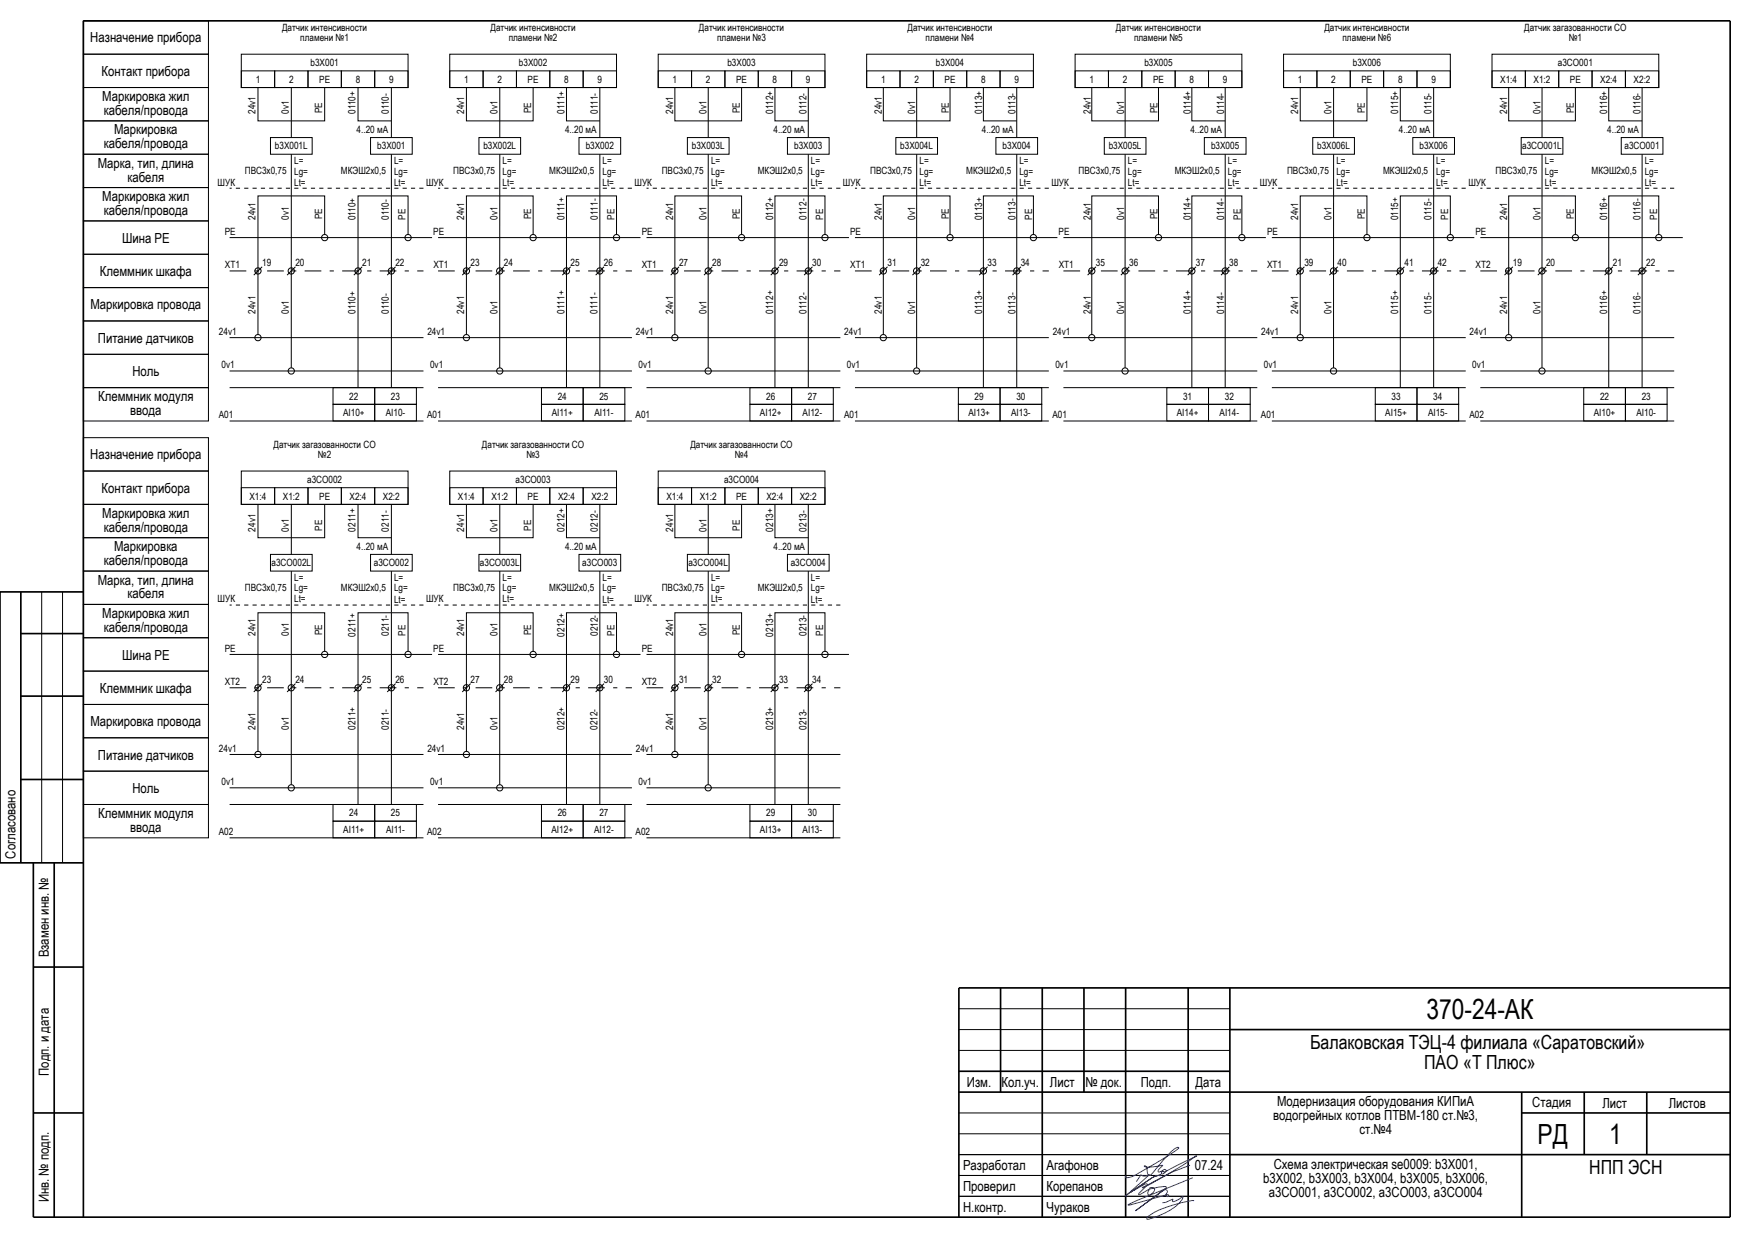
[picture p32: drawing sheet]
<svg xmlns="http://www.w3.org/2000/svg" width="420mm" height="297mm" viewBox="0 0 420 297" stroke-linecap="round" stroke-linejoin="round" font-family="sans-serif">
<defs><g id="words">
<g font-size="6.7">
<text x="342.2" y="244.4">370-24-АК</text>
<text x="368.8" y="274.5">РД</text>
<text x="386" y="274.4">1</text>
</g>
<g font-size="4.7">
<text x="314.2" y="251.7">Балаковская ТЭЦ-4 филиала «Саратовский»</text>
<text x="341.6" y="256.4">ПАО «Т Плюс»</text>
<text x="381.2" y="281.5">НПП ЭСН</text>
</g>
<g font-size="3.3">
<text x="21.7" y="10.2">Назначение прибора</text>
<text x="24.4" y="18.2">Контакт прибора</text>
<text x="24.5" y="24.2">Маркировка жил</text>
<text x="24.9" y="27.6">кабеля/провода</text>
<text x="24.9" y="35.6">кабеля/провода</text>
<text x="27.4" y="32.2">Маркировка</text>
<text x="23.5" y="40.2">Марка, тип, длина</text>
<text x="30.6" y="43.6">кабеля</text>
<text x="24.5" y="48.2">Маркировка жил</text>
<text x="24.9" y="51.6">кабеля/провода</text>
<text x="29.3" y="58.2">Шина PE</text>
<text x="23.9" y="66.2">Клеммник шкафа</text>
<text x="21.7" y="74.2">Маркировка провода</text>
<text x="23.5" y="82.2">Питание датчиков</text>
<text x="31.7" y="90.2">Ноль</text>
<text x="23.6" y="96.2">Клеммник модуля</text>
<text x="31.2" y="99.6">ввода</text>
<text x="21.7" y="110.2">Назначение прибора</text>
<text x="24.4" y="118.2">Контакт прибора</text>
<text x="24.5" y="124.2">Маркировка жил</text>
<text x="24.9" y="127.6">кабеля/провода</text>
<text x="24.9" y="135.6">кабеля/провода</text>
<text x="27.4" y="132.2">Маркировка</text>
<text x="23.5" y="140.2">Марка, тип, длина</text>
<text x="30.6" y="143.6">кабеля</text>
<text x="24.5" y="148.2">Маркировка жил</text>
<text x="24.9" y="151.6">кабеля/провода</text>
<text x="29.3" y="158.2">Шина PE</text>
<text x="23.9" y="166.2">Клеммник шкафа</text>
<text x="21.7" y="174.2">Маркировка провода</text>
<text x="23.5" y="182.2">Питание датчиков</text>
<text x="31.7" y="190.2">Ноль</text>
<text x="23.6" y="196.2">Клеммник модуля</text>
<text x="31.2" y="199.6">ввода</text>
<text x="3.7" y="206" transform="rotate(-90 3.7 206)">Согласовано</text>
<text x="11.7" y="229.7" transform="rotate(-90 11.7 229.7)">Взамен инв. №</text>
<text x="11.7" y="258.1" transform="rotate(-90 11.7 258.1)">Подп. и дата</text>
<text x="231.9" y="260.7">Изм.</text>
<text x="240.2" y="260.7">Кол.уч.</text>
<text x="251.8" y="260.7">Лист</text>
<text x="260.4" y="260.7">№ док.</text>
<text x="273.6" y="260.7">Подп.</text>
<text x="286.8" y="260.7">Дата</text>
<text x="305.4" y="268.7">водогрейных котлов ПТВМ-180 ст.№3,</text>
<text x="306.3" y="265.4">Модернизация оборудования КИПиА</text>
<text x="367.5" y="265.7">Стадия</text>
<text x="384.3" y="265.7">Лист</text>
<text x="400.3" y="265.7">Листов</text>
<text x="326.1" y="272">ст.№4</text>
<text x="231" y="280.7">Разработал</text>
<text x="251" y="280.7">Агафонов</text>
<text x="286.6" y="280.7">07.24</text>
<text x="305.5" y="280.4">Схема электрическая se0009: b3X001,</text>
<text x="231" y="285.7">Проверил</text>
<text x="251" y="285.7">Корепанов</text>
<text x="303" y="283.7">b3X002, b3X003, b3X004, b3X005, b3X006,</text>
<text x="304.3" y="287.1">а3СО001, а3СО002, а3СО003, а3СО004</text>
<text x="11.7" y="288.5" transform="rotate(-90 11.7 288.5)">Инв. № подп.</text>
<text x="231" y="290.7">Н.контр.</text>
<text x="251" y="290.7">Чураков</text>
</g>
<g font-size="2.4">
<text x="67.7" y="7.4">Датчик интенсивности</text>
<text x="72" y="9.8">пламени №1</text>
<text x="117.7" y="7.4">Датчик интенсивности</text>
<text x="122" y="9.8">пламени №2</text>
<text x="167.7" y="7.4">Датчик интенсивности</text>
<text x="172" y="9.8">пламени №3</text>
<text x="217.7" y="7.4">Датчик интенсивности</text>
<text x="222" y="9.8">пламени №4</text>
<text x="267.7" y="7.4">Датчик интенсивности</text>
<text x="272" y="9.8">пламени №5</text>
<text x="317.7" y="7.4">Датчик интенсивности</text>
<text x="322" y="9.8">пламени №6</text>
<text x="365.6" y="7.4">Датчик загазованности СО</text>
<text x="376.3" y="9.8">№1</text>
<text x="74.5" y="15.9">b3X001</text>
<text x="124.5" y="15.9">b3X002</text>
<text x="174.5" y="15.9">b3X003</text>
<text x="224.5" y="15.9">b3X004</text>
<text x="274.5" y="15.9">b3X005</text>
<text x="324.5" y="15.9">b3X006</text>
<text x="373.7" y="15.9">а3СО001</text>
<text x="61.3" y="19.9">1</text>
<text x="69.3" y="19.9">2</text>
<text x="76.6" y="19.9">PE</text>
<text x="85.3" y="19.9">8</text>
<text x="93.3" y="19.9">9</text>
<text x="111.3" y="19.9">1</text>
<text x="119.3" y="19.9">2</text>
<text x="126.6" y="19.9">PE</text>
<text x="135.3" y="19.9">8</text>
<text x="143.3" y="19.9">9</text>
<text x="161.3" y="19.9">1</text>
<text x="169.3" y="19.9">2</text>
<text x="176.6" y="19.9">PE</text>
<text x="185.3" y="19.9">8</text>
<text x="193.3" y="19.9">9</text>
<text x="211.3" y="19.9">1</text>
<text x="219.3" y="19.9">2</text>
<text x="226.6" y="19.9">PE</text>
<text x="235.3" y="19.9">8</text>
<text x="243.3" y="19.9">9</text>
<text x="261.3" y="19.9">1</text>
<text x="269.3" y="19.9">2</text>
<text x="276.6" y="19.9">PE</text>
<text x="285.3" y="19.9">8</text>
<text x="293.3" y="19.9">9</text>
<text x="311.3" y="19.9">1</text>
<text x="319.3" y="19.9">2</text>
<text x="326.6" y="19.9">PE</text>
<text x="335.3" y="19.9">8</text>
<text x="343.3" y="19.9">9</text>
<text x="359.9" y="19.9">X1:4</text>
<text x="367.9" y="19.9">X1:2</text>
<text x="376.6" y="19.9">PE</text>
<text x="383.9" y="19.9">X2:4</text>
<text x="391.9" y="19.9">X2:2</text>
<text x="61.3" y="27.3" transform="rotate(-90 61.3 27.3)">24v1</text>
<text x="69.3" y="27.3" transform="rotate(-90 69.3 27.3)">0v1</text>
<text x="77.3" y="27.2" transform="rotate(-90 77.3 27.2)">PE</text>
<text x="85.3" y="27.3" transform="rotate(-90 85.3 27.3)">0110+</text>
<text x="93.3" y="27.3" transform="rotate(-90 93.3 27.3)">0110-</text>
<text x="111.4" y="27.3" transform="rotate(-90 111.4 27.3)">24v1</text>
<text x="119.4" y="27.3" transform="rotate(-90 119.4 27.3)">0v1</text>
<text x="127.4" y="27.2" transform="rotate(-90 127.4 27.2)">PE</text>
<text x="135.4" y="27.3" transform="rotate(-90 135.4 27.3)">0111+</text>
<text x="143.4" y="27.3" transform="rotate(-90 143.4 27.3)">0111-</text>
<text x="161.5" y="27.3" transform="rotate(-90 161.5 27.3)">24v1</text>
<text x="169.5" y="27.3" transform="rotate(-90 169.5 27.3)">0v1</text>
<text x="177.5" y="27.2" transform="rotate(-90 177.5 27.2)">PE</text>
<text x="185.5" y="27.3" transform="rotate(-90 185.5 27.3)">0112+</text>
<text x="193.5" y="27.3" transform="rotate(-90 193.5 27.3)">0112-</text>
<text x="211.6" y="27.3" transform="rotate(-90 211.6 27.3)">24v1</text>
<text x="219.6" y="27.3" transform="rotate(-90 219.6 27.3)">0v1</text>
<text x="227.6" y="27.2" transform="rotate(-90 227.6 27.2)">PE</text>
<text x="235.6" y="27.3" transform="rotate(-90 235.6 27.3)">0113+</text>
<text x="243.6" y="27.3" transform="rotate(-90 243.6 27.3)">0113-</text>
<text x="261.6" y="27.3" transform="rotate(-90 261.6 27.3)">24v1</text>
<text x="269.6" y="27.3" transform="rotate(-90 269.6 27.3)">0v1</text>
<text x="277.7" y="27.2" transform="rotate(-90 277.7 27.2)">PE</text>
<text x="285.6" y="27.3" transform="rotate(-90 285.6 27.3)">0114+</text>
<text x="293.6" y="27.3" transform="rotate(-90 293.6 27.3)">0114-</text>
<text x="311.4" y="27.3" transform="rotate(-90 311.4 27.3)">24v1</text>
<text x="319.4" y="27.3" transform="rotate(-90 319.4 27.3)">0v1</text>
<text x="327.4" y="27.2" transform="rotate(-90 327.4 27.2)">PE</text>
<text x="335.4" y="27.3" transform="rotate(-90 335.4 27.3)">0115+</text>
<text x="343.4" y="27.3" transform="rotate(-90 343.4 27.3)">0115-</text>
<text x="361.5" y="27.3" transform="rotate(-90 361.5 27.3)">24v1</text>
<text x="369.5" y="27.3" transform="rotate(-90 369.5 27.3)">0v1</text>
<text x="377.5" y="27.2" transform="rotate(-90 377.5 27.2)">PE</text>
<text x="385.5" y="27.3" transform="rotate(-90 385.5 27.3)">0116+</text>
<text x="393.5" y="27.3" transform="rotate(-90 393.5 27.3)">0116-</text>
<text x="65.9" y="35.8">b3X001L</text>
<text x="85.5" y="31.9">4..20 мА</text>
<text x="90.5" y="35.8">b3X001</text>
<text x="115.9" y="35.8">b3X002L</text>
<text x="135.5" y="31.9">4..20 мА</text>
<text x="140.5" y="35.8">b3X002</text>
<text x="165.9" y="35.8">b3X003L</text>
<text x="185.5" y="31.9">4..20 мА</text>
<text x="190.5" y="35.8">b3X003</text>
<text x="215.9" y="35.8">b3X004L</text>
<text x="235.5" y="31.9">4..20 мА</text>
<text x="240.5" y="35.8">b3X004</text>
<text x="265.9" y="35.8">b3X005L</text>
<text x="285.5" y="31.9">4..20 мА</text>
<text x="290.5" y="35.8">b3X005</text>
<text x="315.9" y="35.8">b3X006L</text>
<text x="335.5" y="31.9">4..20 мА</text>
<text x="340.5" y="35.8">b3X006</text>
<text x="365.1" y="35.8">а3СО001L</text>
<text x="385.5" y="31.9">4..20 мА</text>
<text x="389.7" y="35.8">а3СО001</text>
<text x="58.7" y="41.8">ПВС3х0,75</text>
<text x="70.6" y="39.4">L=</text>
<text x="70.6" y="41.9">Lg=</text>
<text x="81.8" y="41.8">МКЭШ2х0,5</text>
<text x="94.5" y="39.4">L=</text>
<text x="94.5" y="41.9">Lg=</text>
<text x="108.7" y="41.8">ПВС3х0,75</text>
<text x="120.6" y="39.4">L=</text>
<text x="120.6" y="41.9">Lg=</text>
<text x="131.8" y="41.8">МКЭШ2х0,5</text>
<text x="144.5" y="39.4">L=</text>
<text x="144.5" y="41.9">Lg=</text>
<text x="158.7" y="41.8">ПВС3х0,75</text>
<text x="170.6" y="39.4">L=</text>
<text x="170.6" y="41.9">Lg=</text>
<text x="181.8" y="41.8">МКЭШ2х0,5</text>
<text x="194.5" y="39.4">L=</text>
<text x="194.5" y="41.9">Lg=</text>
<text x="208.7" y="41.8">ПВС3х0,75</text>
<text x="220.6" y="39.4">L=</text>
<text x="220.6" y="41.9">Lg=</text>
<text x="231.8" y="41.8">МКЭШ2х0,5</text>
<text x="244.5" y="39.4">L=</text>
<text x="244.5" y="41.9">Lg=</text>
<text x="258.7" y="41.8">ПВС3х0,75</text>
<text x="270.6" y="39.4">L=</text>
<text x="270.6" y="41.9">Lg=</text>
<text x="281.8" y="41.8">МКЭШ2х0,5</text>
<text x="294.5" y="39.4">L=</text>
<text x="294.5" y="41.9">Lg=</text>
<text x="308.7" y="41.8">ПВС3х0,75</text>
<text x="320.6" y="39.4">L=</text>
<text x="320.6" y="41.9">Lg=</text>
<text x="331.8" y="41.8">МКЭШ2х0,5</text>
<text x="344.5" y="39.4">L=</text>
<text x="344.5" y="41.9">Lg=</text>
<text x="358.7" y="41.8">ПВС3х0,75</text>
<text x="370.6" y="39.4">L=</text>
<text x="370.6" y="41.9">Lg=</text>
<text x="381.8" y="41.8">МКЭШ2х0,5</text>
<text x="394.5" y="39.4">L=</text>
<text x="394.5" y="41.9">Lg=</text>
<text x="52.2" y="44.5">ШУК</text>
<text x="70.6" y="44.5">Lt=</text>
<text x="94.5" y="44.6">Lt=</text>
<text x="102.2" y="44.5">ШУК</text>
<text x="120.6" y="44.5">Lt=</text>
<text x="144.5" y="44.6">Lt=</text>
<text x="152.2" y="44.5">ШУК</text>
<text x="170.6" y="44.5">Lt=</text>
<text x="194.5" y="44.6">Lt=</text>
<text x="202.2" y="44.5">ШУК</text>
<text x="220.6" y="44.5">Lt=</text>
<text x="244.5" y="44.6">Lt=</text>
<text x="252.2" y="44.5">ШУК</text>
<text x="270.6" y="44.5">Lt=</text>
<text x="294.5" y="44.6">Lt=</text>
<text x="302.2" y="44.5">ШУК</text>
<text x="320.6" y="44.5">Lt=</text>
<text x="344.5" y="44.6">Lt=</text>
<text x="352.2" y="44.5">ШУК</text>
<text x="370.6" y="44.5">Lt=</text>
<text x="394.5" y="44.6">Lt=</text>
<text x="61.3" y="52.7" transform="rotate(-90 61.3 52.7)">24v1</text>
<text x="69.3" y="52.7" transform="rotate(-90 69.3 52.7)">0v1</text>
<text x="77.3" y="52.6" transform="rotate(-90 77.3 52.6)">PE</text>
<text x="85.3" y="52.9" transform="rotate(-90 85.3 52.9)">0110+</text>
<text x="93.3" y="52.7" transform="rotate(-90 93.3 52.7)">0110-</text>
<text x="97.3" y="52.7" transform="rotate(-90 97.3 52.7)">PE</text>
<text x="111.4" y="52.7" transform="rotate(-90 111.4 52.7)">24v1</text>
<text x="119.4" y="52.7" transform="rotate(-90 119.4 52.7)">0v1</text>
<text x="127.4" y="52.6" transform="rotate(-90 127.4 52.6)">PE</text>
<text x="135.4" y="52.9" transform="rotate(-90 135.4 52.9)">0111+</text>
<text x="143.4" y="52.7" transform="rotate(-90 143.4 52.7)">0111-</text>
<text x="147.4" y="52.7" transform="rotate(-90 147.4 52.7)">PE</text>
<text x="161.5" y="52.7" transform="rotate(-90 161.5 52.7)">24v1</text>
<text x="169.5" y="52.7" transform="rotate(-90 169.5 52.7)">0v1</text>
<text x="177.5" y="52.6" transform="rotate(-90 177.5 52.6)">PE</text>
<text x="185.5" y="52.9" transform="rotate(-90 185.5 52.9)">0112+</text>
<text x="193.5" y="52.7" transform="rotate(-90 193.5 52.7)">0112-</text>
<text x="197.5" y="52.7" transform="rotate(-90 197.5 52.7)">PE</text>
<text x="211.6" y="52.7" transform="rotate(-90 211.6 52.7)">24v1</text>
<text x="219.5" y="52.7" transform="rotate(-90 219.5 52.7)">0v1</text>
<text x="227.6" y="52.6" transform="rotate(-90 227.6 52.6)">PE</text>
<text x="235.6" y="52.9" transform="rotate(-90 235.6 52.9)">0113+</text>
<text x="243.6" y="52.7" transform="rotate(-90 243.6 52.7)">0113-</text>
<text x="247.6" y="52.7" transform="rotate(-90 247.6 52.7)">PE</text>
<text x="261.6" y="52.7" transform="rotate(-90 261.6 52.7)">24v1</text>
<text x="269.6" y="52.7" transform="rotate(-90 269.6 52.7)">0v1</text>
<text x="277.7" y="52.6" transform="rotate(-90 277.7 52.6)">PE</text>
<text x="285.6" y="52.9" transform="rotate(-90 285.6 52.9)">0114+</text>
<text x="293.6" y="52.7" transform="rotate(-90 293.6 52.7)">0114-</text>
<text x="297.7" y="52.7" transform="rotate(-90 297.7 52.7)">PE</text>
<text x="311.4" y="52.7" transform="rotate(-90 311.4 52.7)">24v1</text>
<text x="319.4" y="52.7" transform="rotate(-90 319.4 52.7)">0v1</text>
<text x="327.4" y="52.6" transform="rotate(-90 327.4 52.6)">PE</text>
<text x="335.4" y="52.9" transform="rotate(-90 335.4 52.9)">0115+</text>
<text x="343.4" y="52.7" transform="rotate(-90 343.4 52.7)">0115-</text>
<text x="347.4" y="52.7" transform="rotate(-90 347.4 52.7)">PE</text>
<text x="361.5" y="52.7" transform="rotate(-90 361.5 52.7)">24v1</text>
<text x="369.5" y="52.7" transform="rotate(-90 369.5 52.7)">0v1</text>
<text x="377.5" y="52.6" transform="rotate(-90 377.5 52.6)">PE</text>
<text x="385.5" y="52.9" transform="rotate(-90 385.5 52.9)">0116+</text>
<text x="393.5" y="52.7" transform="rotate(-90 393.5 52.7)">0116-</text>
<text x="397.5" y="52.7" transform="rotate(-90 397.5 52.7)">PE</text>
<text x="53.9" y="56.4">PE</text>
<text x="103.9" y="56.4">PE</text>
<text x="153.9" y="56.4">PE</text>
<text x="203.9" y="56.4">PE</text>
<text x="253.9" y="56.4">PE</text>
<text x="303.9" y="56.4">PE</text>
<text x="353.9" y="56.4">PE</text>
<text x="53.9" y="64.4">XT1</text>
<text x="62.9" y="63.9">19</text>
<text x="70.8" y="63.9">20</text>
<text x="86.9" y="63.9">21</text>
<text x="94.8" y="63.9">22</text>
<text x="103.9" y="64.4">XT1</text>
<text x="112.9" y="63.9">23</text>
<text x="120.8" y="63.9">24</text>
<text x="136.9" y="63.9">25</text>
<text x="144.8" y="63.9">26</text>
<text x="153.9" y="64.4">XT1</text>
<text x="162.9" y="63.9">27</text>
<text x="170.8" y="63.9">28</text>
<text x="186.9" y="63.9">29</text>
<text x="194.8" y="63.9">30</text>
<text x="203.9" y="64.4">XT1</text>
<text x="212.9" y="63.9">31</text>
<text x="220.8" y="63.9">32</text>
<text x="236.9" y="63.9">33</text>
<text x="244.8" y="63.9">34</text>
<text x="253.9" y="64.4">XT1</text>
<text x="262.9" y="63.9">35</text>
<text x="270.8" y="63.9">36</text>
<text x="286.9" y="63.9">37</text>
<text x="294.8" y="63.9">38</text>
<text x="303.9" y="64.4">XT1</text>
<text x="312.9" y="63.9">39</text>
<text x="320.8" y="63.9">40</text>
<text x="336.9" y="63.9">41</text>
<text x="344.8" y="63.9">42</text>
<text x="353.9" y="64.4">XT2</text>
<text x="362.9" y="63.9">19</text>
<text x="370.8" y="63.9">20</text>
<text x="386.9" y="63.9">21</text>
<text x="394.8" y="63.9">22</text>
<text x="61.3" y="75.3" transform="rotate(-90 61.3 75.3)">24v1</text>
<text x="69.3" y="75.2" transform="rotate(-90 69.3 75.2)">0v1</text>
<text x="85.3" y="75.3" transform="rotate(-90 85.3 75.3)">0110+</text>
<text x="93.3" y="75.3" transform="rotate(-90 93.3 75.3)">0110-</text>
<text x="111.4" y="75.3" transform="rotate(-90 111.4 75.3)">24v1</text>
<text x="119.4" y="75.2" transform="rotate(-90 119.4 75.2)">0v1</text>
<text x="135.4" y="75.3" transform="rotate(-90 135.4 75.3)">0111+</text>
<text x="143.4" y="75.3" transform="rotate(-90 143.4 75.3)">0111-</text>
<text x="161.5" y="75.3" transform="rotate(-90 161.5 75.3)">24v1</text>
<text x="169.4" y="75.2" transform="rotate(-90 169.4 75.2)">0v1</text>
<text x="185.5" y="75.3" transform="rotate(-90 185.5 75.3)">0112+</text>
<text x="193.4" y="75.3" transform="rotate(-90 193.4 75.3)">0112-</text>
<text x="211.6" y="75.3" transform="rotate(-90 211.6 75.3)">24v1</text>
<text x="219.5" y="75.2" transform="rotate(-90 219.5 75.2)">0v1</text>
<text x="235.6" y="75.3" transform="rotate(-90 235.6 75.3)">0113+</text>
<text x="243.5" y="75.3" transform="rotate(-90 243.5 75.3)">0113-</text>
<text x="261.6" y="75.3" transform="rotate(-90 261.6 75.3)">24v1</text>
<text x="269.6" y="75.2" transform="rotate(-90 269.6 75.2)">0v1</text>
<text x="285.6" y="75.3" transform="rotate(-90 285.6 75.3)">0114+</text>
<text x="293.6" y="75.3" transform="rotate(-90 293.6 75.3)">0114-</text>
<text x="311.4" y="75.3" transform="rotate(-90 311.4 75.3)">24v1</text>
<text x="319.4" y="75.2" transform="rotate(-90 319.4 75.2)">0v1</text>
<text x="335.4" y="75.3" transform="rotate(-90 335.4 75.3)">0115+</text>
<text x="343.4" y="75.3" transform="rotate(-90 343.4 75.3)">0115-</text>
<text x="361.5" y="75.3" transform="rotate(-90 361.5 75.3)">24v1</text>
<text x="369.5" y="75.2" transform="rotate(-90 369.5 75.2)">0v1</text>
<text x="385.5" y="75.3" transform="rotate(-90 385.5 75.3)">0116+</text>
<text x="393.5" y="75.3" transform="rotate(-90 393.5 75.3)">0116-</text>
<text x="52.5" y="80.4">24v1</text>
<text x="102.5" y="80.4">24v1</text>
<text x="152.5" y="80.4">24v1</text>
<text x="202.5" y="80.4">24v1</text>
<text x="252.5" y="80.4">24v1</text>
<text x="302.5" y="80.4">24v1</text>
<text x="352.5" y="80.4">24v1</text>
<text x="53.2" y="88.4">0v1</text>
<text x="103.2" y="88.4">0v1</text>
<text x="153.2" y="88.4">0v1</text>
<text x="203.2" y="88.4">0v1</text>
<text x="253.2" y="88.4">0v1</text>
<text x="303.2" y="88.4">0v1</text>
<text x="353.2" y="88.4">0v1</text>
<text x="83.8" y="95.9">22</text>
<text x="93.8" y="95.9">23</text>
<text x="133.8" y="95.9">24</text>
<text x="143.8" y="95.9">25</text>
<text x="183.8" y="95.9">26</text>
<text x="193.8" y="95.9">27</text>
<text x="233.8" y="95.9">29</text>
<text x="243.8" y="95.9">30</text>
<text x="283.8" y="95.9">31</text>
<text x="293.8" y="95.9">32</text>
<text x="333.8" y="95.9">33</text>
<text x="343.8" y="95.9">34</text>
<text x="383.8" y="95.9">22</text>
<text x="393.8" y="95.9">23</text>
<text x="52.5" y="100.4">A01</text>
<text x="82.3" y="99.9">AI10+</text>
<text x="92.5" y="99.9">AI10-</text>
<text x="102.5" y="100.4">A01</text>
<text x="132.4" y="99.9">AI11+</text>
<text x="142.6" y="99.9">AI11-</text>
<text x="152.5" y="100.4">A01</text>
<text x="182.3" y="99.9">AI12+</text>
<text x="192.5" y="99.9">AI12-</text>
<text x="202.5" y="100.4">A01</text>
<text x="232.3" y="99.9">AI13+</text>
<text x="242.5" y="99.9">AI13-</text>
<text x="252.5" y="100.4">A01</text>
<text x="282.3" y="99.9">AI14+</text>
<text x="292.5" y="99.9">AI14-</text>
<text x="302.5" y="100.4">A01</text>
<text x="332.3" y="99.9">AI15+</text>
<text x="342.5" y="99.9">AI15-</text>
<text x="352.5" y="100.4">A02</text>
<text x="382.3" y="99.9">AI10+</text>
<text x="392.5" y="99.9">AI10-</text>
<text x="65.6" y="107.4">Датчик загазованности СО</text>
<text x="115.6" y="107.4">Датчик загазованности СО</text>
<text x="165.6" y="107.4">Датчик загазованности СО</text>
<text x="76.3" y="109.8">№2</text>
<text x="126.3" y="109.8">№3</text>
<text x="176.3" y="109.8">№4</text>
<text x="59.9" y="119.9">X1:4</text>
<text x="67.9" y="119.9">X1:2</text>
<text x="73.7" y="115.9">а3СО002</text>
<text x="76.6" y="119.9">PE</text>
<text x="83.9" y="119.9">X2:4</text>
<text x="91.9" y="119.9">X2:2</text>
<text x="109.9" y="119.9">X1:4</text>
<text x="117.9" y="119.9">X1:2</text>
<text x="123.7" y="115.9">а3СО003</text>
<text x="126.6" y="119.9">PE</text>
<text x="133.9" y="119.9">X2:4</text>
<text x="141.9" y="119.9">X2:2</text>
<text x="159.9" y="119.9">X1:4</text>
<text x="167.9" y="119.9">X1:2</text>
<text x="173.7" y="115.9">а3СО004</text>
<text x="176.6" y="119.9">PE</text>
<text x="183.9" y="119.9">X2:4</text>
<text x="191.9" y="119.9">X2:2</text>
<text x="61.3" y="127.5" transform="rotate(-90 61.3 127.5)">24v1</text>
<text x="69.3" y="127.5" transform="rotate(-90 69.3 127.5)">0v1</text>
<text x="77.3" y="127.4" transform="rotate(-90 77.3 127.4)">PE</text>
<text x="85.3" y="127.5" transform="rotate(-90 85.3 127.5)">0211+</text>
<text x="85.5" y="131.9">4..20 мА</text>
<text x="93.3" y="127.5" transform="rotate(-90 93.3 127.5)">0211-</text>
<text x="111.4" y="127.5" transform="rotate(-90 111.4 127.5)">24v1</text>
<text x="119.4" y="127.5" transform="rotate(-90 119.4 127.5)">0v1</text>
<text x="127.4" y="127.4" transform="rotate(-90 127.4 127.4)">PE</text>
<text x="135.4" y="127.5" transform="rotate(-90 135.4 127.5)">0212+</text>
<text x="135.5" y="131.9">4..20 мА</text>
<text x="143.4" y="127.5" transform="rotate(-90 143.4 127.5)">0212-</text>
<text x="161.5" y="127.5" transform="rotate(-90 161.5 127.5)">24v1</text>
<text x="169.5" y="127.5" transform="rotate(-90 169.5 127.5)">0v1</text>
<text x="177.5" y="127.4" transform="rotate(-90 177.5 127.4)">PE</text>
<text x="185.5" y="127.5" transform="rotate(-90 185.5 127.5)">0213+</text>
<text x="185.5" y="131.9">4..20 мА</text>
<text x="193.5" y="127.5" transform="rotate(-90 193.5 127.5)">0213-</text>
<text x="65.1" y="135.8">а3СО002L</text>
<text x="89.7" y="135.8">а3СО002</text>
<text x="115.1" y="135.8">а3СО003L</text>
<text x="139.7" y="135.8">а3СО003</text>
<text x="165.1" y="135.8">а3СО004L</text>
<text x="189.7" y="135.8">а3СО004</text>
<text x="58.7" y="141.8">ПВС3х0,75</text>
<text x="70.6" y="139.4">L=</text>
<text x="70.6" y="141.9">Lg=</text>
<text x="81.8" y="141.8">МКЭШ2х0,5</text>
<text x="94.5" y="139.4">L=</text>
<text x="94.5" y="141.9">Lg=</text>
<text x="108.7" y="141.8">ПВС3х0,75</text>
<text x="120.6" y="139.4">L=</text>
<text x="120.6" y="141.9">Lg=</text>
<text x="131.8" y="141.8">МКЭШ2х0,5</text>
<text x="144.5" y="139.4">L=</text>
<text x="144.5" y="141.9">Lg=</text>
<text x="158.7" y="141.8">ПВС3х0,75</text>
<text x="170.6" y="139.4">L=</text>
<text x="170.6" y="141.9">Lg=</text>
<text x="181.8" y="141.8">МКЭШ2х0,5</text>
<text x="194.5" y="139.4">L=</text>
<text x="194.5" y="141.9">Lg=</text>
<text x="52.2" y="144.5">ШУК</text>
<text x="70.6" y="144.5">Lt=</text>
<text x="94.5" y="144.6">Lt=</text>
<text x="102.2" y="144.5">ШУК</text>
<text x="120.6" y="144.5">Lt=</text>
<text x="144.5" y="144.6">Lt=</text>
<text x="152.2" y="144.5">ШУК</text>
<text x="170.6" y="144.5">Lt=</text>
<text x="194.5" y="144.6">Lt=</text>
<text x="61.3" y="152.6" transform="rotate(-90 61.3 152.6)">24v1</text>
<text x="69.3" y="152.6" transform="rotate(-90 69.3 152.6)">0v1</text>
<text x="77.3" y="152.4" transform="rotate(-90 77.3 152.4)">PE</text>
<text x="85.3" y="152.7" transform="rotate(-90 85.3 152.7)">0211+</text>
<text x="93.3" y="152.6" transform="rotate(-90 93.3 152.6)">0211-</text>
<text x="97.3" y="152.6" transform="rotate(-90 97.3 152.6)">PE</text>
<text x="111.4" y="152.6" transform="rotate(-90 111.4 152.6)">24v1</text>
<text x="119.4" y="152.6" transform="rotate(-90 119.4 152.6)">0v1</text>
<text x="127.4" y="152.4" transform="rotate(-90 127.4 152.4)">PE</text>
<text x="135.4" y="152.7" transform="rotate(-90 135.4 152.7)">0212+</text>
<text x="143.4" y="152.6" transform="rotate(-90 143.4 152.6)">0212-</text>
<text x="147.4" y="152.6" transform="rotate(-90 147.4 152.6)">PE</text>
<text x="161.5" y="152.6" transform="rotate(-90 161.5 152.6)">24v1</text>
<text x="169.5" y="152.6" transform="rotate(-90 169.5 152.6)">0v1</text>
<text x="177.5" y="152.4" transform="rotate(-90 177.5 152.4)">PE</text>
<text x="185.5" y="152.7" transform="rotate(-90 185.5 152.7)">0213+</text>
<text x="193.5" y="152.6" transform="rotate(-90 193.5 152.6)">0213-</text>
<text x="197.5" y="152.6" transform="rotate(-90 197.5 152.6)">PE</text>
<text x="53.9" y="156.4">PE</text>
<text x="103.9" y="156.4">PE</text>
<text x="153.9" y="156.4">PE</text>
<text x="53.9" y="164.4">XT2</text>
<text x="62.9" y="163.9">23</text>
<text x="70.8" y="163.9">24</text>
<text x="86.9" y="163.9">25</text>
<text x="94.8" y="163.9">26</text>
<text x="103.9" y="164.4">XT2</text>
<text x="112.9" y="163.9">27</text>
<text x="120.8" y="163.9">28</text>
<text x="136.9" y="163.9">29</text>
<text x="144.8" y="163.9">30</text>
<text x="153.9" y="164.4">XT2</text>
<text x="162.9" y="163.9">31</text>
<text x="170.8" y="163.9">32</text>
<text x="186.9" y="163.9">33</text>
<text x="194.8" y="163.9">34</text>
<text x="61.3" y="175.1" transform="rotate(-90 61.3 175.1)">24v1</text>
<text x="69.3" y="175.1" transform="rotate(-90 69.3 175.1)">0v1</text>
<text x="85.3" y="175.1" transform="rotate(-90 85.3 175.1)">0211+</text>
<text x="93.3" y="175.1" transform="rotate(-90 93.3 175.1)">0211-</text>
<text x="111.4" y="175.1" transform="rotate(-90 111.4 175.1)">24v1</text>
<text x="119.4" y="175.1" transform="rotate(-90 119.4 175.1)">0v1</text>
<text x="135.4" y="175.1" transform="rotate(-90 135.4 175.1)">0212+</text>
<text x="143.4" y="175.1" transform="rotate(-90 143.4 175.1)">0212-</text>
<text x="161.5" y="175.1" transform="rotate(-90 161.5 175.1)">24v1</text>
<text x="169.4" y="175.1" transform="rotate(-90 169.4 175.1)">0v1</text>
<text x="185.5" y="175.1" transform="rotate(-90 185.5 175.1)">0213+</text>
<text x="193.4" y="175.1" transform="rotate(-90 193.4 175.1)">0213-</text>
<text x="52.5" y="180.4">24v1</text>
<text x="102.5" y="180.4">24v1</text>
<text x="152.5" y="180.4">24v1</text>
<text x="53.2" y="188.4">0v1</text>
<text x="103.2" y="188.4">0v1</text>
<text x="153.2" y="188.4">0v1</text>
<text x="83.8" y="195.9">24</text>
<text x="93.8" y="195.9">25</text>
<text x="133.8" y="195.9">26</text>
<text x="143.8" y="195.9">27</text>
<text x="183.8" y="195.9">29</text>
<text x="193.8" y="195.9">30</text>
<text x="52.5" y="200.4">A02</text>
<text x="82.3" y="199.9">AI11+</text>
<text x="92.6" y="199.9">AI11-</text>
<text x="102.5" y="200.4">A02</text>
<text x="132.3" y="199.9">AI12+</text>
<text x="142.5" y="199.9">AI12-</text>
<text x="152.5" y="200.4">A02</text>
<text x="182.3" y="199.9">AI13+</text>
<text x="192.5" y="199.9">AI13-</text>
</g>
</g></defs>
<g fill="#000" stroke="#000" stroke-width=".24">
<path d="M69.9 21v12zM93.9 21v12zM119.9 21v12zM143.9 21v12zM169.9 21v12zM193.9 21v12zM219.9 21v12zM243.9 21v12zM269.9 21v12zM293.9 21v12zM319.9 21v12zM343.9 21v12z"/>
<path d="M369.9 21v12zM393.9 21v12zM55.1 57h48.5zM105.1 57h48.5zM155.1 57h48.5zM205.1 57h48.5zM255.1 57h48.5zM305.1 57h48.5zM355.1 57h48.5zM60.9 66l2-2zM68.9 66l2-2zM84.9 66l2-2z"/>
<path d="M92.9 66l2-2zM110.9 66l2-2zM118.9 66l2-2zM134.9 66l2-2zM142.9 66l2-2zM160.9 66l2-2zM168.9 66l2-2zM184.9 66l2-2zM192.9 66l2-2zM210.9 66l2-2zM218.9 66l2-2zM234.9 66l2-2z"/>
<path d="M242.9 66l2-2zM262.9 64l-2 2zM268.9 66l2-2zM286.9 64l-2 2zM294.9 64l-2 2zM312.9 64l-2 2zM318.9 66l2-2zM336.9 64l-2 2zM342.9 66l2-2zM362.9 64l-2 2zM370.9 64l-2 2zM384.9 66l2-2z"/>
<path d="M392.9 66l2-2zM55.1 93h46.5zM55.1 81h46.5zM55.1 89h46.5zM105.1 93h46.5zM105.1 81h46.5zM105.1 89h46.5zM155.1 93h46.5zM155.1 81h46.5zM155.1 89h46.5zM205.1 93h46.5zM205.1 81h46.5z"/>
<path d="M205.1 89h46.5zM255.1 93h46.5zM255.1 81h46.5zM255.1 89h46.5zM305.1 93h46.5zM305.1 81h46.5zM305.1 89h46.5zM355.1 93h46.5zM355.1 81h46.5zM355.1 89h46.5zM55.1 101h46.5zM105.1 101h46.5z"/>
<path d="M155.1 101h46.5zM205.1 101h46.5zM255.1 101h46.5zM305.1 101h46.5zM355.1 101h46.5zM69.9 121v12zM93.9 121v12zM119.9 121v12zM143.9 121v12zM169.9 121v12zM193.9 121v12zM55.1 157h48.5z"/>
<path d="M105.1 157h48.5zM155.1 157h48.5zM60.9 166l2-2zM68.9 166l2-2zM84.9 166l2-2zM92.9 166l2-2zM110.9 166l2-2zM118.9 166l2-2zM134.9 166l2-2zM142.9 166l2-2zM160.9 166l2-2zM168.9 166l2-2z"/>
<path d="M184.9 166l2-2zM192.9 166l2-2zM55.1 193h46.5zM55.1 181h46.5zM55.1 189h46.5zM105.1 193h46.5zM105.1 181h46.5zM105.1 189h46.5zM155.1 193h46.5zM155.1 181h46.5zM155.1 189h46.5zM10 142v65z"/>
<path d="M15 142v65zM55.1 201h46.5zM105.1 201h46.5zM155.1 201h46.5zM230 252h65zM230 247h65zM230 242h65zM230 277h65zM230 272h65zM230 267h65zM230 287h65zM230 282h65z"/>
</g>
<g fill="#000" stroke="#000" stroke-width=".4">
<path d="M20 5h395zM5 152h15zM5 167h15zM5 187h15zM5 142v65zM8 207v85zM13 207v85zM8 232h12zM230 237h185zM230 257h65zM295 247h120zM8 267h12z"/>
<path d="M230 262h185zM240 237v25zM260 237v25zM295 277h120zM365 267h50zM380 262v15zM395 262v15zM8 292h407zM20 5v287zM230 237v55zM250 237v55zM270 237v55z"/>
<path d="M285 237v55zM295 237v55zM365 262v30zM415 5v287z"/>
</g>
<path d="M20 142h-20v65h20" fill="none" stroke="#000" stroke-width=".4"/>
<path d="M285.4 279.6a74.1 74.1 0 0 0-11.4 5.3l2-.8 4.7-2.7 6.3-4.1v.1l-7.4 3.7h-.5a.34 .34 0 0 1 0-.4 .34 .34 0 0 1 .4-.1 .34 .34 0 0 1 .1 .4 .74 .74 0 0 1-1.1 .5l.4-.5-.1-.1a.72 .72 0 0 1-1 .1l1-1.4a9.8 9.8 0 0 1-4.3 .2v-.1a.9 .9 0 0 1 .7 1.2v.3a.57 .57 0 0 0 .3 .7 .57 .57 0 0 0 .7-.2l1.1-1.3a20.9 20.9 0 0 1 5-5.1h.4v.1l-3.4 2.4-5.3 3.1a7.5 7.5 0 0 1-3.7 1.6l-.3-.1 .2-.3M286.1 282.5l-13.4 5.5-2.1 1.1h.2l9.2-2.5a.25 .25 0 0 1 .3 .2 .25 .25 0 0 1-.3 .3l-.3-.5 .3-.5a.48 .48 0 0 0-.1-.6 .48 .48 0 0 0-.6-.1l-7 5.1 7.5-5.6-.2-.2-.4-.1-3.3 .6-.1-.1a.65 .65 0 0 1 1 0 .65 .65 0 0 1-.2 1l-.8 .6a.48 .48 0 0 1-.5-.3 .48 .48 0 0 1 .1-.6l.2-.5-2.2 1.3-.3-.1 2.1-2.3a.56 .56 0 0 0-.9 .1l-3.2 1.8 5.3-3.6 2-.6-2 .6-6.4 4.4 5.7-5.1a1.72 1.72 0 0 1-2 .1l-1.1 1.6M286.4 288.1l-.1-.1a26.7 26.7 0 0 0-10.8 3.7l-.4 .8a14 14 0 0 0 8.5-4.8l.1-.7-2.1 1.3a.32 .32 0 0 1-.4-.2 .32 .32 0 0 1 .1-.4l-1.5 .7-1 .1" fill="none" stroke="#00f" stroke-width=".24"/>
<g fill="none" stroke="#000" stroke-width=".24">
<path d="M20 13h30v8h-30zM20 5h30v8h-30zM57.9 13h40v8h-40zM57.9 17h8v4h-8zM65.9 17h8v4h-8zM73.9 17h8v4h-8zM81.9 17h8v4h-8zM89.9 17h8v4h-8zM107.9 13h40v8h-40zM107.9 17h8v4h-8zM115.9 17h8v4h-8zM123.9 17h8v4h-8z"/>
<path d="M131.9 17h8v4h-8zM139.9 17h8v4h-8zM157.9 13h40v8h-40zM157.9 17h8v4h-8zM165.9 17h8v4h-8zM173.9 17h8v4h-8zM181.9 17h8v4h-8zM189.9 17h8v4h-8zM207.9 13h40v8h-40zM207.9 17h8v4h-8zM215.9 17h8v4h-8zM223.9 17h8v4h-8z"/>
<path d="M231.9 17h8v4h-8zM239.9 17h8v4h-8zM257.9 13h40v8h-40zM257.9 17h8v4h-8zM265.9 17h8v4h-8zM273.9 17h8v4h-8zM281.9 17h8v4h-8zM289.9 17h8v4h-8zM307.9 13h40v8h-40zM307.9 17h8v4h-8zM315.9 17h8v4h-8zM323.9 17h8v4h-8z"/>
<path d="M331.9 17h8v4h-8zM339.9 17h8v4h-8zM357.9 13h40v8h-40zM357.9 17h8v4h-8zM365.9 17h8v4h-8zM373.9 17h8v4h-8zM381.9 17h8v4h-8zM389.9 17h8v4h-8zM20 37h30v8h-30zM20 29h30v8h-30zM20 21h30v8h-30zM61.9 21v8h16v-8"/>
<path d="M64.9 33h10v4h-10zM69.9 37v51.3M85.9 21v8h8M88.9 33h10v4h-10zM93.9 37v56M111.9 21v8h16v-8M114.9 33h10v4h-10zM119.9 37v51.3M135.9 21v8h8M138.9 33h10v4h-10zM143.9 37v56M161.9 21v8h16v-8"/>
<path d="M164.9 33h10v4h-10zM169.9 37v51.3M185.9 21v8h8M188.9 33h10v4h-10zM193.9 37v56M211.9 21v8h16v-8M214.9 33h10v4h-10zM219.9 37v51.3M235.9 21v8h8M238.9 33h10v4h-10zM243.9 37v56M261.9 21v8h16v-8"/>
<path d="M264.9 33h10v4h-10zM269.9 37v10M285.9 21v8h8M288.9 33h10v4h-10zM293.9 37v56M311.9 21v8h16v-8M314.9 33h10v4h-10zM319.9 37v51.3M335.9 21v8h8M338.9 33h10v4h-10zM343.9 37v56M361.9 21v8h16v-8"/>
<path d="M364.9 33h10v4h-10zM369.9 37v51.3M385.9 21v8h8M388.9 33h10v4h-10zM393.9 37v56M20 53h30v8h-30zM20 45h30v8h-30zM77.9 56.3v-9.3h-16v33.3M97.9 56.3v-9.3h-12v46M127.9 56.3v-9.3h-16v33.3M147.9 56.3v-9.3h-12v46M177.9 56.3v-9.3h-16v33.3"/>
<path d="M197.9 56.3v-9.3h-12v46M227.9 56.3v-9.3h-16v33.3M247.9 56.3v-9.3h-12v46M269.9 47h8v9.3M269.9 47v41.3M269.9 47h-8v33.3M297.9 56.3v-9.3h-12v46M327.9 56.3v-9.3h-16v33.3M347.9 56.3v-9.3h-12v46M377.9 56.3v-9.3h-16v33.3M397.9 56.3v-9.3h-12v46M20 77h30v8h-30z"/>
<path d="M20 61h30v8h-30zM20 69h30v8h-30zM20 85h30v8h-30zM20 93h30v8h-30zM79.9 93h10v4h-10zM79.9 97h10v4h-10zM89.9 93h10v4h-10zM89.9 97h10v4h-10zM129.9 93h10v4h-10zM129.9 97h10v4h-10zM139.9 93h10v4h-10zM139.9 97h10v4h-10z"/>
<path d="M179.9 93h10v4h-10zM179.9 97h10v4h-10zM189.9 93h10v4h-10zM189.9 97h10v4h-10zM229.9 93h10v4h-10zM229.9 97h10v4h-10zM239.9 93h10v4h-10zM239.9 97h10v4h-10zM279.9 93h10v4h-10zM279.9 97h10v4h-10zM289.9 93h10v4h-10zM289.9 97h10v4h-10z"/>
<path d="M329.9 93h10v4h-10zM329.9 97h10v4h-10zM339.9 93h10v4h-10zM339.9 97h10v4h-10zM379.9 93h10v4h-10zM379.9 97h10v4h-10zM389.9 93h10v4h-10zM389.9 97h10v4h-10zM20 113h30v8h-30zM20 105h30v8h-30zM57.9 113h40v8h-40zM57.9 117h8v4h-8z"/>
<path d="M65.9 117h8v4h-8zM73.9 117h8v4h-8zM81.9 117h8v4h-8zM89.9 117h8v4h-8zM107.9 113h40v8h-40zM107.9 117h8v4h-8zM115.9 117h8v4h-8zM123.9 117h8v4h-8zM131.9 117h8v4h-8zM139.9 117h8v4h-8zM157.9 113h40v8h-40zM157.9 117h8v4h-8z"/>
<path d="M165.9 117h8v4h-8zM173.9 117h8v4h-8zM181.9 117h8v4h-8zM189.9 117h8v4h-8zM20 137h30v8h-30zM20 129h30v8h-30zM20 121h30v8h-30zM61.9 121v8h16v-8M64.9 133h10v4h-10zM69.9 137v51.3M85.9 121v8h8M88.9 133h10v4h-10z"/>
<path d="M93.9 137v56M111.9 121v8h16v-8M114.9 133h10v4h-10zM119.9 137v51.3M135.9 121v8h8M138.9 133h10v4h-10zM143.9 137v56M161.9 121v8h16v-8M164.9 133h10v4h-10zM169.9 137v51.3M185.9 121v8h8M188.9 133h10v4h-10z"/>
<path d="M193.9 137v56M20 153h30v8h-30zM20 145h30v8h-30zM77.9 156.3v-9.3h-16v33.3M97.9 156.3v-9.3h-12v46M127.9 156.3v-9.3h-16v33.3M147.9 156.3v-9.3h-12v46M177.9 156.3v-9.3h-16v33.3M197.9 156.3v-9.3h-12v46M20 177h30v8h-30zM20 161h30v8h-30zM20 169h30v8h-30z"/>
<path d="M20 185h30v8h-30zM20 193h30v8h-30zM79.9 193h10v4h-10zM79.9 197h10v4h-10zM89.9 193h10v4h-10zM89.9 197h10v4h-10zM129.9 193h10v4h-10zM129.9 197h10v4h-10zM139.9 193h10v4h-10zM139.9 197h10v4h-10zM179.9 193h10v4h-10zM179.9 197h10v4h-10z"/>
<path d="M189.9 193h10v4h-10zM189.9 197h10v4h-10z"/>
<circle cx="77.9" cy="57" r=".75"/>
<circle cx="97.9" cy="57" r=".75"/>
<circle cx="127.9" cy="57" r=".75"/>
<circle cx="147.9" cy="57" r=".75"/>
<circle cx="177.9" cy="57" r=".75"/>
<circle cx="197.9" cy="57" r=".75"/>
<circle cx="227.9" cy="57" r=".75"/>
<circle cx="247.9" cy="57" r=".75"/>
<circle cx="277.9" cy="57" r=".75"/>
<circle cx="297.9" cy="57" r=".75"/>
<circle cx="327.9" cy="57" r=".75"/>
<circle cx="347.9" cy="57" r=".75"/>
<circle cx="377.9" cy="57" r=".75"/>
<circle cx="397.9" cy="57" r=".75"/>
<circle cx="61.9" cy="65" r=".75"/>
<circle cx="69.9" cy="65" r=".75"/>
<circle cx="85.9" cy="65" r=".75"/>
<circle cx="93.9" cy="65" r=".75"/>
<circle cx="111.9" cy="65" r=".75"/>
<circle cx="119.9" cy="65" r=".75"/>
<circle cx="135.9" cy="65" r=".75"/>
<circle cx="143.9" cy="65" r=".75"/>
<circle cx="161.9" cy="65" r=".75"/>
<circle cx="169.9" cy="65" r=".75"/>
<circle cx="185.9" cy="65" r=".75"/>
<circle cx="193.9" cy="65" r=".75"/>
<circle cx="211.9" cy="65" r=".75"/>
<circle cx="219.9" cy="65" r=".75"/>
<circle cx="235.9" cy="65" r=".75"/>
<circle cx="243.9" cy="65" r=".75"/>
<circle cx="261.9" cy="65" r=".75"/>
<circle cx="269.9" cy="65" r=".75"/>
<circle cx="285.9" cy="65" r=".75"/>
<circle cx="293.9" cy="65" r=".75"/>
<circle cx="311.9" cy="65" r=".75"/>
<circle cx="319.9" cy="65" r=".75"/>
<circle cx="335.9" cy="65" r=".75"/>
<circle cx="343.9" cy="65" r=".75"/>
<circle cx="361.9" cy="65" r=".75"/>
<circle cx="369.9" cy="65" r=".75"/>
<circle cx="385.9" cy="65" r=".75"/>
<circle cx="393.9" cy="65" r=".75"/>
<circle cx="61.9" cy="81" r=".75"/>
<circle cx="69.9" cy="89" r=".75"/>
<circle cx="111.9" cy="81" r=".75"/>
<circle cx="119.9" cy="89" r=".75"/>
<circle cx="161.9" cy="81" r=".75"/>
<circle cx="169.9" cy="89" r=".75"/>
<circle cx="211.9" cy="81" r=".75"/>
<circle cx="219.9" cy="89" r=".75"/>
<circle cx="261.9" cy="81" r=".75"/>
<circle cx="269.9" cy="89" r=".75"/>
<circle cx="311.9" cy="81" r=".75"/>
<circle cx="319.9" cy="89" r=".75"/>
<circle cx="361.9" cy="81" r=".75"/>
<circle cx="369.9" cy="89" r=".75"/>
<circle cx="77.9" cy="157" r=".75"/>
<circle cx="97.9" cy="157" r=".75"/>
<circle cx="127.9" cy="157" r=".75"/>
<circle cx="147.9" cy="157" r=".75"/>
<circle cx="177.9" cy="157" r=".75"/>
<circle cx="197.9" cy="157" r=".75"/>
<circle cx="61.9" cy="165" r=".75"/>
<circle cx="69.9" cy="165" r=".75"/>
<circle cx="85.9" cy="165" r=".75"/>
<circle cx="93.9" cy="165" r=".75"/>
<circle cx="111.9" cy="165" r=".75"/>
<circle cx="119.9" cy="165" r=".75"/>
<circle cx="135.9" cy="165" r=".75"/>
<circle cx="143.9" cy="165" r=".75"/>
<circle cx="161.9" cy="165" r=".75"/>
<circle cx="169.9" cy="165" r=".75"/>
<circle cx="185.9" cy="165" r=".75"/>
<circle cx="193.9" cy="165" r=".75"/>
<circle cx="61.9" cy="181" r=".75"/>
<circle cx="69.9" cy="189" r=".75"/>
<circle cx="111.9" cy="181" r=".75"/>
<circle cx="119.9" cy="189" r=".75"/>
<circle cx="161.9" cy="181" r=".75"/>
<circle cx="169.9" cy="189" r=".75"/>
</g>
<path d="M55.1 65h46.5zM105.1 65h46.5zM155.1 65h46.5zM205.1 65h46.5zM255.1 65h46.5zM305.1 65h46.5zM355.1 65h46.5zM55.1 165h46.5zM105.1 165h46.5zM155.1 165h46.5z" fill="#000" stroke="#000" stroke-width=".24" stroke-dasharray="4 2 1 2" stroke-linecap="butt"/>
<path d="M55.1 45.2h46.5zM105.1 45.2h46.5zM155.1 45.2h46.5zM205.1 45.2h46.5zM255.1 45.2h46.5zM305.1 45.2h46.5zM355.1 45.2h46.5zM55.1 145.2h46.5zM105.1 145.2h46.5zM155.1 145.2h46.5z" fill="#000" stroke="#000" stroke-width=".24" stroke-dasharray="1 1" stroke-linecap="butt"/>
<use href="#words"/>
</svg>
